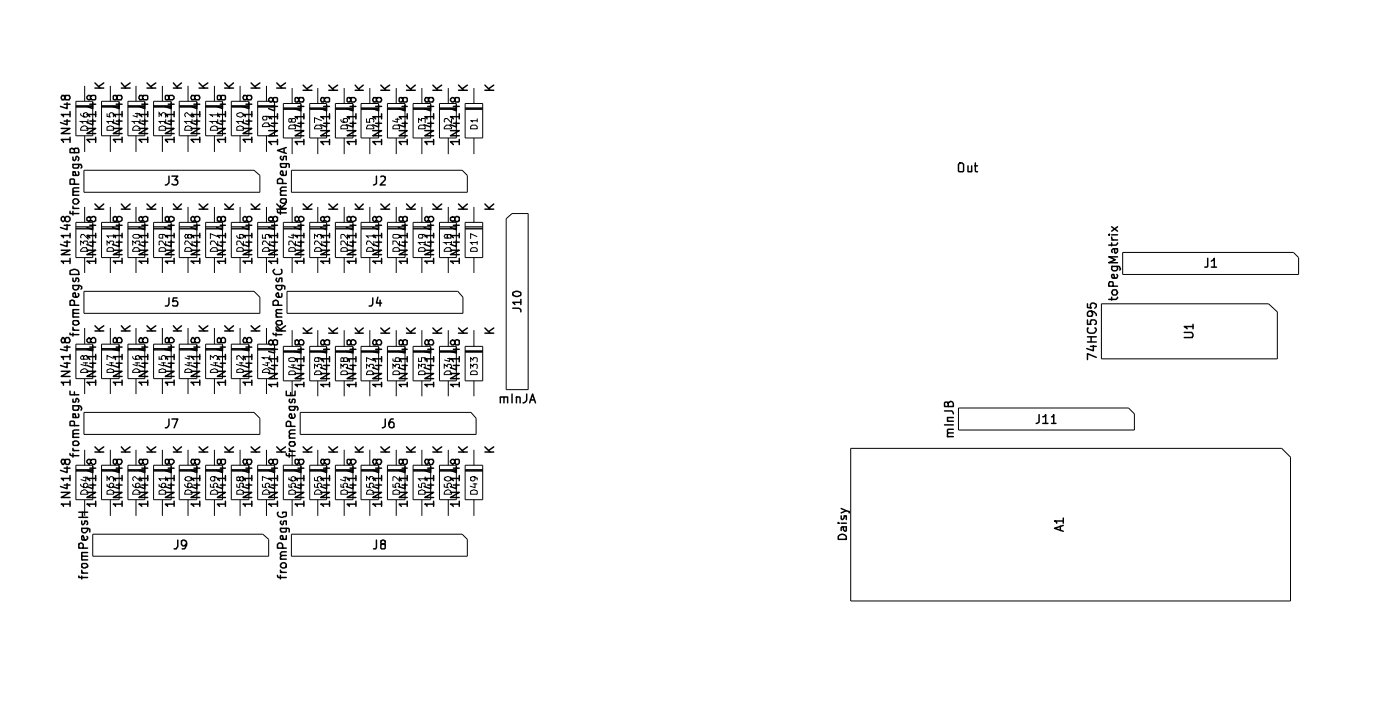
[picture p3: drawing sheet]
<svg xmlns="http://www.w3.org/2000/svg" width="162mm" height="84mm" viewBox="0 0 162 84" stroke-linecap="round" stroke-linejoin="round" font-family="sans-serif">
<g fill="none" stroke="#000" stroke-width=".12">
<path d="M8.8 11.7h1.9v4h-1.9zM8.8 12.2h1.9M8.8 12.4h1.9M8.8 12.3h1.9M9.3 13.1a.44 .44 0 0 0 .4 .4h.3l.2-.2v-.1l-.2-.2-.3 .1v.3l.1 .1M9.4 14.7a.43 .43 0 0 1 .5-.1 .43 .43 0 0 1 .3 .4h-.9zM9.7 19.6h19.6l.7 .6v2h-20.3zM9.8 9.9v1.8M9.8 15.7v1.8M10.2 14h-.9l.3 .3M10.2 13.8v.5M11.7 11.7h2.1v4h-2.1z"/>
<path d="M11.7 12.2h2.1M11.7 12.4h2.1M11.7 12.3h2.1M12.4 14.7l.3-.2 .3 .1 .1 .1v.3h-.7zM12.4 13.1v.3l.3 .1-.1-.3 .2-.2 .3 .1v.3l-.1 .1M12.7 9.9v1.8M12.7 15.7v1.8M13.1 14h-.7l.1 .3M13.1 13.8v.5M14.8 11.7h1.9v4h-1.9zM14.8 12.2h1.9M14.8 12.4h1.9"/>
<path d="M14.8 12.3h1.9M15.4 14.7a.45 .45 0 0 1 .5-.1 .45 .45 0 0 1 .3 .4h-.9zM15.6 13.1h.6M15.7 9.9v1.8M15.7 15.7v1.8M15.8 13v.5l-.5-.2M16.2 14h-.9l.3 .3M16.2 13.8v.5M17.7 11.7h2.1v4h-2.1zM17.7 12.2h2.1M17.7 12.4h2.1M17.7 12.3h2.1"/>
<path d="M18.4 14.7l.3-.2 .4 .1v.1v.3h-.7zM18.4 13.5v-.5l.2 .3v-.1l.2-.2 .3 .1v.4M18.8 9.9v1.8M18.8 15.7v1.8M19.1 14h-.7l.1 .3M19.1 13.8v.5M20.7 11.7h2v4h-2zM20.7 12.2h2M20.7 12.4h2M20.7 12.3h2M21.4 14.6a.51 .51 0 0 1 .8 .4h-.9zM21.7 9.9v1.8"/>
<path d="M21.7 15.7v1.8M22.2 14h-.9l.3 .3M22.2 13v.5l-.6-.5-.3 .2 .1 .3M22.2 13.8v.5M23.8 11.7h1.9v4h-1.9zM23.8 12.2h1.9M23.8 12.4h1.9M23.8 12.3h1.9M24.4 14.7a.43 .43 0 0 1 .5-.1 .43 .43 0 0 1 .2 .4h-.8zM24.8 9.9v1.8M24.8 15.7v1.8M25.1 14h-.8l.3 .3"/>
<path d="M25.1 13.3h-.8l.3 .2M25.1 13v.5M25.1 13.8v.5M26.7 11.7h2v4h-2zM26.7 12.2h2M26.7 12.4h2M26.7 12.3h2M27.3 14.7l.4-.2 .3 .1 .1 .1v.3h-.8zM27.3 13.2l.2-.1a.35 .35 0 0 1 .4-.1 .35 .35 0 0 1 .2 .3 .51 .51 0 0 1-.8 0zM27.7 9.9v1.8M27.7 15.7v1.8M28.1 14h-.8l.3 .3"/>
<path d="M28.1 13.8v.5M29.8 11.7h1.9v4h-1.9zM29.8 12.2h1.9M29.8 12.4h1.9M29.8 12.3h1.9M30.6 14.2h.4l.2 .2v.2h-.9v-.2zM30.7 13.4l.1 .1v.3h-.1h-.3l-.1-.1 .1-.3h.6l.2 .4M30.8 9.9v1.8M30.8 15.7v1.8M32.7 11.9h2.1v4h-2.1zM32.7 12.4h2.1M32.7 12.5h2.1"/>
<path d="M32.7 12.6h2.1M33.4 14.6l.1-.2h.5l.1 .2v.3h-.7zM33.7 19.6h19.7l.6 .6v2h-20.3zM33.7 13.8l.1-.1h.2l.1 .1v.2l-.1 .1h-.2l-.1-.1-.1-.3-.2 .1v.2v.1h.2l.1-.2M33.7 10.2v1.7M33.7 15.9v1.9M35.8 11.9h1.9v4h-1.9zM35.8 12.4h1.9M35.8 12.5h1.9M35.8 12.6h1.9M36.5 14.4h.4l.3 .3v.2h-.9v-.2zM36.7 10.2v1.7"/>
<path d="M36.7 15.9v1.9M37.2 13.9l-.9-.3v.6M38.7 11.9h2.1v4h-2.1zM38.7 12.4h2.1M38.7 12.5h2.1M38.7 12.6h2.1M39.4 14.6l.1-.2h.5l.1 .2v.3h-.7zM39.4 13.8v.1l.1 .2h.5l.1-.1v-.2l-.1-.1h-.3l-.1 .2 .2 .2M39.8 10.2v1.7M39.8 15.9v1.9M41.7 11.9h2v4h-2zM41.7 12.4h2"/>
<path d="M41.7 12.5h2M41.7 12.6h2M42.3 13.7v.4h.5h-.1v-.3l.1-.1h.3l.1 .1-.1 .3M42.4 14.5l.1-.1h.4l.3 .3v.2h-.9zM42.7 10.2v1.7M42.7 15.9v1.9M44.7 11.9h2.1v4h-2.1zM44.7 12.4h2.1M44.7 12.5h2.1M44.7 12.6h2.1M45.4 14.6l.2-.2h.4l.1 .2v.3h-.7zM45.6 13.8h.5"/>
<path d="M45.8 10.2v1.7M45.8 15.9v1.9M45.9 13.6v.5l-.6-.2M47.7 11.9h2v4h-2zM47.7 12.4h2M47.7 12.5h2M47.7 12.6h2M48.3 14.6l.2-.2h.4l.2 .2v.3h-.8zM48.3 14.2v-.5l.4 .2v-.2h.4v.5M48.7 10.2v1.7M48.7 15.9v1.9M50.8 11.9h1.9v4h-1.9z"/>
<path d="M50.8 12.4h1.9M50.8 12.5h1.9M50.8 12.6h1.9M51.3 14.7l.3-.3h.4l.2 .3v.2h-.9zM51.8 10.2v1.7M51.8 15.9v1.9M52.2 13.7v.5l-.6-.5h-.2l-.1 .1 .1 .3M53.7 11.9h2.1v4h-2.1zM53.7 12.4h2.1M53.7 12.5h2.1M53.7 12.6h2.1M54.4 14.6l.1-.2h.5l.1 .2v.3h-.7z"/>
<path d="M54.7 10.2v1.7M54.7 15.9v1.9M55.1 13.9h-.7l.2 .2M55.1 13.7v.4M8.8 26.2h1.9M8.8 26.4h1.9M8.8 26.3h1.9M8.8 25.7h1.9v4h-1.9zM8.8 39.7h1.9v4h-1.9zM9.3 28.8l.3-.2h.4l.2 .2v.2h-.9zM9.3 28.3v-.5l.4 .3v-.3h.4l.1 .2-.1 .3M9.7 33.6h19.6l.7 .7v1.9h-20.3z"/>
<path d="M9.8 23.9v1.8M9.8 29.7v1.8M9.8 37.8v1.9M10.2 27.1v.5l-.5-.5h-.3l-.1 .1 .1 .3M11.7 26.2h2.1M11.7 26.4h2.1M11.7 26.3h2.1M11.7 25.7h2.1v4h-2.1zM11.7 39.7h2.1v4h-2.1zM12.4 28.7l.1-.1h.5l.1 .1v.3h-.7zM12.4 28.3v-.5l.2 .3 .1-.3h.3l.1 .1v.3l-.1 .1M12.7 23.9v1.8"/>
<path d="M12.7 29.7v1.8M12.7 37.8v1.9M13.1 27.2h-.7l.1 .3M13.1 27.1v.4M14.8 26.2h1.9M14.8 26.4h1.9M14.8 26.3h1.9M14.8 25.7h1.9v4h-1.9zM14.8 39.7h1.9v4h-1.9zM15.3 28.3v-.5l.4 .3v-.3h.4l.1 .2-.1 .3M15.3 27.2l.2-.1h.5l.2 .2-.2 .2h-.5zM15.5 28.6h.4l.3 .2v.2h-.9v-.2z"/>
<path d="M15.7 23.9v1.8M15.7 29.7v1.8M15.7 37.8v1.9M17.7 26.2h2.1M17.7 26.4h2.1M17.7 26.3h2.1M17.7 25.7h2.1v4h-2.1zM17.7 39.7h2.1v4h-2.1zM18.4 28.7l.1-.1h.5l.1 .1v.3h-.7zM18.7 27.1h.1v.4h-.3l-.1-.1v-.3h.1h.5l.1 .1v.2M18.8 23.9v1.8M18.8 29.7v1.8"/>
<path d="M18.8 37.8v1.9M19.1 27.8v.5l-.4-.5h-.2l-.1 .1v.3h.1M20.7 26.2h2M20.7 26.4h2M20.7 26.3h2M20.7 25.7h2v4h-2zM20.7 39.7h2v4h-2zM21.4 28.7l.1-.1h.4l.3 .2v.2h-.9zM21.7 27.2l.1-.1h.3l.1 .1-.1 .3h-.3l-.1-.4h-.3l-.1 .1 .1 .3h.2l.1-.2M21.7 23.9v1.8M21.7 29.7v1.8M21.7 37.8v1.9"/>
<path d="M22.2 27.8v.5l-.5-.5h-.3l-.1 .2 .1 .2M23.8 26.2h1.9M23.8 26.4h1.9M23.8 26.3h1.9M23.8 25.7h1.9v4h-1.9zM23.8 39.7h1.9v4h-1.9zM24.3 28.8l.3-.2h.4l.1 .2v.2h-.8zM24.8 23.9v1.8M24.8 29.7v1.8M24.8 37.8v1.9M25.1 27.8v.5l-.4-.5h-.3l-.1 .2 .1 .2M25.1 27.3l-.8-.3v.6"/>
<path d="M26.7 26.2h2M26.7 26.4h2M26.7 26.3h2M26.7 25.7h2v4h-2zM26.7 39.7h2v4h-2zM27.3 28.7l.2-.1h.4l.2 .1v.3h-.8zM27.3 27.1v.2l.2 .2h.5l.1-.1v-.3h-.1h-.3v.4h.1M27.7 23.9v1.8M27.7 29.7v1.8M27.7 37.8v1.9M28.1 27.8v.5l-.4-.5h-.3l-.1 .1v.3h.1M29.8 26.2h1.9"/>
<path d="M29.8 26.4h1.9M29.8 26.3h1.9M29.8 25.7h1.9v4h-1.9zM29.8 39.7h1.9v4h-1.9zM30.3 28.8l.3-.2h.4l.2 .2v.2h-.9zM30.3 27.1v.4h.4v-.4h.4l.1 .1-.1 .3M30.8 23.9v1.8M30.8 29.7v1.8M30.8 37.8v1.9M31.2 27.8v.5l-.5-.5h-.3l-.1 .2 .1 .2M32.7 40h2.1v3.9h-2.1zM32.7 26.2h2.1"/>
<path d="M32.7 26.4h2.1M32.7 26.3h2.1M32.7 25.7h2.1v4h-2.1zM33.1 33.6h19.8l.6 .7v1.9h-20.4zM33.4 28.7l.1-.1h.5l.1 .1v.3h-.7zM33.6 27.1h.5M33.7 23.9v1.8M33.7 29.7v1.8M33.7 38.1v1.9M33.9 27v.5l-.6-.2M34.1 27.8v.5l-.4-.5h-.3v.1v.3M35.8 40h1.9v3.9h-1.9z"/>
<path d="M35.8 26.2h1.9M35.8 26.4h1.9M35.8 26.3h1.9M35.8 25.7h1.9v4h-1.9zM36.3 27.6v-.5l.4 .2v-.2h.4l.1 .1-.1 .4M36.5 28.6h.4l.3 .2v.2h-.9v-.2zM36.7 23.9v1.8M36.7 29.7v1.8M36.7 38.1v1.9M37.2 27.8v.5l-.5-.5h-.3l-.1 .2 .1 .2M38.7 40h2.1v3.9h-2.1zM38.7 26.2h2.1"/>
<path d="M38.7 26.4h2.1M38.7 26.3h2.1M38.7 25.7h2.1v4h-2.1zM39.4 28.7l.1-.1h.5l.1 .1v.3h-.7zM39.8 23.9v1.8M39.8 29.7v1.8M39.8 38.1v1.9M40.1 27.8v.5l-.4-.5h-.2l-.1 .1v.3h.1M40.1 27.1v.5l-.4-.5h-.2h-.1v.4h.1M41.7 40h2v3.9h-2zM41.7 26.2h2M41.7 26.4h2"/>
<path d="M41.7 26.3h2M41.7 25.7h2v4h-2zM42.4 28.7l.1-.1h.4l.3 .2v.2h-.9zM42.7 23.9v1.8M42.7 29.7v1.8M42.7 38.1v1.9M43.2 27.8v.5l-.5-.5h-.3l-.1 .2 .1 .2M43.2 27.2h-.9l.3 .3M43.2 27.1v.4M44.7 40h2.1v3.9h-2.1zM44.7 26.2h2.1M44.7 26.4h2.1"/>
<path d="M44.7 26.3h2.1M44.7 25.7h2.1v4h-2.1zM45.4 28.7l.2-.1h.4l.1 .1v.3h-.7zM45.4 27.1h.1h.5h.1v.3l-.1 .1h-.5l-.1-.1zM45.8 23.9v1.8M45.8 29.7v1.8M45.8 38.1v1.9M46.1 27.8v.5l-.4-.5h-.3v.4M47.7 25.7h2v4h-2zM47.7 40h2v3.9h-2zM47.7 26.2h2M47.7 26.4h2"/>
<path d="M47.7 26.3h2M48.3 28.7l.2-.1h.4l.2 .1v.3h-.8zM48.7 27.1l.2 .1-.1 .3h-.4l-.1-.1v-.3h.1h.5h.2v.3M48.7 23.9v1.8M48.7 29.7v1.8M48.7 38.1v1.9M49.1 28h-.8l.3 .2M49.1 27.8v.4M50.8 40h1.9v3.9h-1.9zM50.8 25.7h1.9v4h-1.9zM50.8 26.2h1.9M50.8 26.4h1.9"/>
<path d="M50.8 26.3h1.9M51.3 28.8l.3-.2h.4l.2 .2v.2h-.9zM51.6 27.2l.1-.1h.4l.1 .1-.1 .3h-.4l-.1-.4h-.2l-.1 .1 .1 .3h.2v-.2M51.8 23.9v1.8M51.8 29.7v1.8M51.8 38.1v1.9M52.2 28h-.9l.3 .2M52.2 27.8v.4M53.7 40h2.1v3.9h-2.1zM53.7 25.7h2.1v4h-2.1zM53.7 26.2h2.1M53.7 26.4h2.1"/>
<path d="M53.7 26.3h2.1M54.4 28.7l.1-.1h.5l.1 .1v.3h-.7zM54.7 23.9v1.8M54.7 29.7v1.8M54.7 38.1v1.9M55.1 28h-.7l.2 .2M55.1 27.3l-.7-.3v.6M55.1 27.8v.4M58.5 25.2l.6-.6h1.9v20.4h-2.5zM127.2 35.1h19.3l1 .9v5.4h-20.3zM129.7 29.1h19.7l.6 .6v2h-20.3zM8.8 53.7h1.9v4h-1.9z"/>
<path d="M8.8 54.2h1.9M8.8 54.4h1.9M8.8 54.3h1.9M8.8 40.2h1.9M8.8 40.4h1.9M8.8 40.3h1.9M9.3 55.8a.44 .44 0 0 0 .4 .5h.3l.2-.2v-.2l-.2-.1h-.3v.4l.1 .1M9.3 42.8l.2-.2a.42 .42 0 0 1 .4 0 .42 .42 0 0 1 .3 .4h-.9zM9.4 56.7a.43 .43 0 0 1 .5-.2 .43 .43 0 0 1 .3 .5h-.9zM9.6 55.1h.6M9.6 41.9h.6M9.7 41.2l.1-.2h.2l.2 .2-.1 .2h-.4l-.1-.4-.3 .2 .1 .2h.3"/>
<path d="M9.7 47.6h19.6l.7 .7v1.8h-20.3zM9.8 43.7v1.8M9.8 51.9v1.8M9.8 57.7v1.8M9.9 55v.5l-.6-.2M9.9 41.8v.4l-.6-.2M11.7 53.7h2.1v4h-2.1zM11.7 54.2h2.1M11.7 54.4h2.1M11.7 54.3h2.1M11.7 40.2h2.1M11.7 40.4h2.1"/>
<path d="M11.7 40.3h2.1M12.4 56.7l.3-.2 .3 .1 .1 .1v.3h-.7zM12.4 55.8v.3l.1 .1a.48 .48 0 0 0 .6 0v-.4h-.3l-.2 .1v.2l.2 .2M12.4 55.5v-.5l.2 .3v-.1l.2-.2 .3 .1v.4h-.1M12.4 42.7l.4-.2 .3 .2v.3h-.7zM12.6 41.9h.5M12.7 43.7v1.8M12.7 51.9v1.8M12.7 57.7v1.8M12.9 41.8v.4l-.6-.2M13.1 41.4l-.7-.4v.5M14.8 53.7h1.9v4h-1.9z"/>
<path d="M14.8 54.2h1.9M14.8 54.4h1.9M14.8 54.3h1.9M14.8 40.2h1.9M14.8 40.4h1.9M14.8 40.3h1.9M15.3 55.8v.2l.2 .2 .5 .1 .2-.2v-.2l-.2-.1h-.3v.4l.1 .1M15.3 42.8l.2-.2a.47 .47 0 0 1 .7 .4h-.9zM15.3 41.1v.2l.2 .1h.6l.1-.2-.2-.2-.3 .1v.3h.1M15.4 56.7a.45 .45 0 0 1 .5-.1 .45 .45 0 0 1 .3 .4h-.9zM15.6 41.9h.6M15.7 43.7v1.8"/>
<path d="M15.7 51.9v1.8M15.7 57.7v1.8M15.8 41.8v.4l-.5-.2M16.2 55v.5l-.6-.5-.3 .2 .1 .3M17.7 53.7h2.1v4h-2.1zM17.7 54.2h2.1M17.7 54.4h2.1M17.7 54.3h2.1M17.7 40.2h2.1M17.7 40.4h2.1M17.7 40.3h2.1M18.4 56.7l.3-.2 .4 .1v.1v.3h-.7z"/>
<path d="M18.4 55.8v.3l.1 .1a.48 .48 0 0 0 .6 0v-.4h-.3l-.2 .1v.2l.2 .2M18.4 42.7l.4-.2 .3 .2v.3h-.7zM18.4 41.1v.3h.3l-.1-.2 .2-.2 .3 .1v.3M18.6 41.9h.5M18.8 43.7v1.8M18.8 51.9v1.8M18.8 57.7v1.8M18.9 41.8v.4l-.6-.2M19.1 55.2h-.7l.1 .3M19.1 55v.5M20.7 53.7h2v4h-2zM20.7 54.2h2"/>
<path d="M20.7 54.4h2M20.7 54.3h2M20.7 40.2h2M20.7 40.4h2M20.7 40.3h2M21.3 55.8v.2l.4 .3h.3l.2-.2v-.2l-.2-.1h-.2h-.1v.4l.1 .1M21.4 56.6a.51 .51 0 0 1 .8 .4h-.9zM21.4 55.1a.48 .48 0 0 1 .8 .2 .6 .6 0 0 1-.9 0zM21.4 42.6l.4-.1a.42 .42 0 0 1 .4 .5h-.9zM21.6 41.9h.6M21.6 41.1h.6M21.7 43.7v1.8"/>
<path d="M21.7 51.9v1.8M21.7 57.7v1.8M21.8 41.8v.4l-.5-.2M21.8 41v.4l-.5-.1M23.8 53.7h1.9v4h-1.9zM23.8 54.2h1.9M23.8 54.4h1.9M23.8 54.3h1.9M23.8 40.2h1.9M23.8 40.4h1.9M23.8 40.3h1.9M24.3 55.8v.4l.4 .1-.1-.4 .2-.1h.2l.1 .1v.4"/>
<path d="M24.3 42.8a.47 .47 0 0 1 .4-.3 .47 .47 0 0 1 .4 .3v.2h-.8zM24.3 41.5v-.5l.3 .3 .2-.3h.2l.1 .2v.2v.1M24.4 56.7a.43 .43 0 0 1 .5-.2 .43 .43 0 0 1 .2 .5h-.8zM24.6 41.9h.5M24.7 55l.1 .1v.3l-.1 .1h-.2l-.2-.2v-.1l.2-.2h.3l.3 .2v.2M24.8 43.7v1.8M24.8 51.9v1.8M24.8 57.7v1.8M24.9 41.8v.4l-.6-.2M26.7 53.7h2v4h-2zM26.7 54.2h2M26.7 54.4h2"/>
<path d="M26.7 54.3h2M26.7 40.2h2M26.7 40.4h2M26.7 40.3h2M27.3 56.7l.4-.2 .3 .1 .1 .1v.3h-.8zM27.3 55.8v.4l.4 .1v-.5h.1h.2h.1v.4l-.1 .1M27.3 42.7l.5-.2 .3 .2v.3h-.8zM27.6 41.9h.5M27.7 55.2l.2-.2 .2 .1v.3l-.1 .1-.3-.1v-.3l-.2-.1-.2 .1v.3l.2 .1 .2-.2M27.7 43.7v1.8M27.7 51.9v1.8M27.7 57.7v1.8"/>
<path d="M27.9 41.8v.4l-.6-.2M28.1 41v.5l-.5-.5-.3 .1v.3h.1M29.8 53.7h1.9v4h-1.9zM29.8 54.2h1.9M29.8 54.4h1.9M29.8 54.3h1.9M29.8 40.2h1.9M29.8 40.4h1.9M29.8 40.3h1.9M30.3 42.8l.2-.2a.42 .42 0 0 1 .4 0 .42 .42 0 0 1 .3 .4h-.9zM30.3 55.8v.4l.4 .1v-.1v-.4h.3l.2 .1-.1 .4M30.4 56.7a.43 .43 0 0 1 .5-.2 .43 .43 0 0 1 .3 .5h-.9z"/>
<path d="M30.7 41.9h.5M30.8 43.7v1.8M30.8 51.9v1.8M30.8 57.7v1.8M30.9 41.8v.4l-.6-.2M31.2 41.3h-.9l.3 .1M31.2 55.3l-.9-.3v.5M31.2 41v.4M32.7 40.6h2.1M32.7 40.5h2.1M32.7 53.7h2.1v4h-2.1zM32.7 54.2h2.1"/>
<path d="M32.7 54.4h2.1M32.7 54.3h2.1M33.4 56.7l.3-.2 .3 .1 .1 .1v.3h-.7zM33.4 55.8v.4l.3 .1-.1-.4 .2-.1h.3v.4l-.1 .1M33.4 55.1v.2l.1 .1a.48 .48 0 0 0 .6 0v-.3l-.3-.1-.2 .2v.1l.2 .2M33.4 43l.1-.2h.5l.1 .2v.2h-.7zM33.4 41.4l.6-.1 .1 .1v.2l-.1 .1h-.6v-.1zM33.6 42.1h.5M33.7 43.9v1.8M33.7 51.9v1.8M33.7 57.7v1.8M33.9 42v.5l-.6-.2"/>
<path d="M34.7 47.6h19.7l.6 .7v1.8h-20.3zM35.8 40.6h1.9M35.8 40.5h1.9M35.8 53.7h1.9v4h-1.9zM35.8 54.2h1.9M35.8 54.4h1.9M35.8 54.3h1.9M36.3 55.8v.4l.4 .1v-.1v-.4h.3l.2 .1-.1 .4M36.3 55.1v.3l.4 .1v-.1v-.3l.3-.1 .2 .2-.1 .3M36.3 42.5v-.5l.4 .3v-.3h.4l.1 .2v.3h-.1M36.4 56.7a.45 .45 0 0 1 .5-.1 .45 .45 0 0 1 .3 .4h-.9zM36.5 42.8h.4l.3 .3v.1h-.9v-.1z"/>
<path d="M36.7 41.3l.1 .1v.3h-.4l-.1-.1 .1-.3h.5l.2 .1 .1 .3M36.7 43.9v1.8M36.7 51.9v1.8M36.7 57.7v1.8M38.7 40.6h2.1M38.7 40.5h2.1M38.7 53.7h2.1v4h-2.1zM38.7 54.2h2.1M38.7 54.4h2.1M38.7 54.3h2.1M39.4 56.7l.3-.2 .3 .1 .1 .1v.3h-.7zM39.4 55.8v.4l.3 .1-.1-.4 .2-.1h.3v.4l-.1 .1"/>
<path d="M39.4 43l.1-.2h.5l.1 .2v.2h-.7zM39.4 42.5v-.5l.2 .3 .1-.3h.3l.1 .1v.4h-.1M39.6 55.1h.5M39.7 41.4l.1-.1h.2l.1 .1v.3h-.4l-.1-.4h-.1l-.1 .1v.3h.2l.1-.1M39.8 43.9v1.8M39.8 51.9v1.8M39.8 57.7v1.8M39.9 55v.5l-.6-.2M41.7 40.6h2M41.7 40.5h2M41.7 53.7h2v4h-2zM41.7 54.2h2"/>
<path d="M41.7 54.4h2M41.7 54.3h2M42.3 55.8v.4l.5 .1-.1-.1v-.4h.1h.2l.2 .1-.1 .4M42.3 55.5v-.5l.4 .3v-.2l.1-.1h.2l.2 .2v.2l-.1 .1M42.3 42.5v-.5l.4 .3 .1-.3h.3l.1 .2v.3h-.1M42.4 56.6a.51 .51 0 0 1 .8 .4h-.9zM42.4 42.9l.1-.1h.4l.3 .3v.1h-.9zM42.7 43.9v1.8M42.7 51.9v1.8M42.7 57.7v1.8M43.2 41.6l-.9-.3v.5M44.7 40.6h2.1"/>
<path d="M44.7 40.5h2.1M44.7 53.7h2.1v4h-2.1zM44.7 54.2h2.1M44.7 54.4h2.1M44.7 54.3h2.1M45.4 56.7l.3-.2 .4 .1v.1v.3h-.7zM45.4 55.8v.4l.3 .1-.1-.4 .2-.1h.3v.4v.1M45.4 43l.2-.2h.4l.1 .2v.2h-.7zM45.4 42.5v-.5l.2 .3 .1-.3h.4v.1v.4M45.4 41.4v.2l.2 .1h.5v-.3v-.1h-.4l-.1 .3 .2 .1M45.8 43.9v1.8M45.8 51.9v1.8"/>
<path d="M45.8 57.7v1.8M46.1 55v.5l-.5-.5-.2 .1v.4M47.7 53.7h2v4h-2zM47.7 40.6h2M47.7 40.5h2M47.7 54.2h2M47.7 54.4h2M47.7 54.3h2M48.3 43l.2-.2h.4l.2 .2v.2h-.8zM48.3 42.5v-.5l.4 .3v-.3h.4v.5M48.3 41.3v.4h.4v-.4h.4v.4M48.3 56.7l.4-.2 .3 .1 .1 .1v.3h-.8z"/>
<path d="M48.3 55.8v.4l.4 .1v-.5h.1h.2h.1v.5M48.7 43.9v1.8M48.7 51.9v1.8M48.7 57.7v1.8M49.1 55.2h-.8l.3 .3M49.1 55v.5M50.8 40.6h1.9M50.8 53.7h1.9v4h-1.9zM50.8 40.5h1.9M50.8 54.2h1.9M50.8 54.4h1.9M50.8 54.3h1.9"/>
<path d="M51.3 43.1l.3-.3h.4l.2 .3v.1h-.9zM51.3 42.5v-.5l.3 .3 .1-.3h.4l.1 .2v.3h-.1M51.3 55.8v.4l.4 .1-.1-.1v-.4h.4l.2 .1-.1 .4M51.4 56.7a.43 .43 0 0 1 .5-.2 .43 .43 0 0 1 .3 .5h-.9zM51.4 55.1a.48 .48 0 0 1 .8 .2 .6 .6 0 0 1-.9 0zM51.6 41.4h.6M51.8 43.9v1.8M51.8 51.9v1.8M51.8 57.7v1.8M51.9 41.3v.4l-.6-.2M53.7 40.6h2.1M53.7 40.5h2.1"/>
<path d="M53.7 53.7h2.1v4h-2.1zM53.7 54.2h2.1M53.7 54.4h2.1M53.7 54.3h2.1M54.4 43l.1-.2h.5l.1 .2v.2h-.7zM54.4 42.5v-.5l.2 .3 .1-.3h.3l.1 .1v.4h-.1M54.4 41.8v-.5l.2 .2 .1-.2h.3l.1 .1v.3l-.1 .1M54.4 56.7l.3-.2 .3 .1 .1 .1v.3h-.7zM54.6 55.8h.5M54.7 55l.2 .2v.1l-.2 .2-.3-.1v-.3a.62 .62 0 0 1 .7 .1v.2M54.7 43.9v1.8M54.7 51.9v1.8"/>
<path d="M54.7 57.7v1.8M54.9 55.8v.5l-.6-.2M98.3 51.7h49.7l1.1 1.1v16.5h-50.8zM110.7 47.1h19.6l.7 .7v1.8h-20.3zM10.7 61.6h19.7l.6 .6v2h-20.3zM33.7 61.6h19.7l.6 .6v2h-20.3z"/>
</g>
<g fill="none" stroke="#000" stroke-width=".17">
<path d="M7.1 14.8h1l-1 .6h1M7.4 14h.7M7.4 12h.7M7.5 11.2l.1-.2h.4l.1 .2-.1 .3h-.4l-.2-.5h-.2l-.1 .2 .1 .3h.2l.1-.2M7.7 13.8v.6l-.7-.3M7.7 11.9v.6l-.7-.2M8.1 16.1h-1l.2 .3M8.1 13.2h-1l.2 .3M8.1 12.9v.6M8.1 15.8v.6M8.4 18.1v.4h.2l.2-.1v-.3l.1-.1 .2 .2-.1 .3M8.6 17.3l.1-.2h.3l.1 .5h-1v-.4l.2-.1 .2 .1 .1 .1v.3"/>
<path d="M9 19.8l.1 .1v.3h-.1h-.6v-.4h.3l.1 .4M9 19l.1 .1-.1 .3h-.5l-.1-.1v-.3h1v.1v.3M10 14.8h1.1l-1.1 .6h1.1M10.4 14h.7M10.4 12h.7M10.5 11.2l.1-.2h.4l.1 .1v.3l-.1 .1h-.4l-.1-.2v-.2l-.1-.1h-.2l-.2 .2v.1l.2 .2h.2l.1-.2M10.7 13.8v.6l-.7-.3M10.7 11.9v.6l-.7-.2M11 10.2h1M11 9.6l.6 .6M11.1 16.1h-1.1l.4 .3M11.1 13.2h-1.1l.4 .3"/>
<path d="M11.1 12.9v.6M11.1 15.8v.6M12 9.6l-.6 .4M13.1 14.8h1l-1 .6h1M13.4 14h.7M13.4 12h.7M13.5 11.2l.1-.2h.4l.1 .2-.1 .3h-.4l-.2-.5h-.2l-.1 .1v.3l.1 .1h.2l.1-.2M13.8 13.8v.6l-.8-.3M13.8 11.9v.6l-.8-.2M14 10.2h1M14 9.6l.5 .6M14.1 16.1h-1l.2 .3"/>
<path d="M14.1 13.2h-1l.2 .3M14.1 12.9v.6M14.1 15.8v.6M15 9.6l-.6 .4M16 14.8h1.1l-1.1 .6h1.1M16.4 14h.7M16.4 12h.7M16.5 11.2l.1-.2h.4l.1 .1v.3l-.1 .1h-.4l-.1-.4-.1-.1h-.3l-.1 .2 .1 .3h.3l.1-.2M16.7 13.8v.6l-.7-.3M16.7 11.9v.6l-.7-.2M17 10.2h1M17 9.6l.6 .6"/>
<path d="M17.1 16.1h-1.1l.4 .3M17.1 13.2h-1.1l.4 .3M17.1 12.9v.6M17.1 15.8v.6M18 9.6l-.6 .4M19.1 14.8h1l-1 .6h1M19.4 14h.7M19.4 12h.7M19.5 11.2l.1-.2h.3l.2 .2v.1l-.2 .2h-.3l-.2-.5h-.2l-.1 .1v.3l.1 .1h.2l.1-.2M19.8 13.8v.6l-.8-.3M19.8 11.9v.6l-.8-.2M20 10.2h1"/>
<path d="M20 9.6l.5 .6M20.1 16.1h-1l.2 .3M20.1 13.2h-1l.2 .3M20.1 12.9v.6M20.1 15.8v.6M21 9.6l-.6 .4M22.1 14.8h1l-1 .6h1M22.4 14h.7M22.4 12h.7M22.5 11.2l.1-.2h.4l.1 .2-.1 .3h-.4l-.1-.4-.1-.1h-.3v.2v.3h.3l.1-.2M22.7 13.8v.6l-.6-.3M22.7 11.9v.6l-.6-.2"/>
<path d="M23 10.2h1M23 9.6l.6 .6M23.1 16.1h-1l.3 .3M23.1 13.2h-1l.3 .3M23.1 12.9v.6M23.1 15.8v.6M24 9.6l-.6 .4M25.1 14.8h.9l-.9 .6h.9M25.4 14h.6M25.4 12h.6M25.5 11.2l.1-.2h.4v.1v.3v.1h-.4l-.2-.5h-.2l-.1 .1v.3l.1 .1h.2l.1-.2M25.7 13.8v.6l-.7-.3"/>
<path d="M25.7 11.9v.6l-.7-.2M26 10.2h1M26 9.6l.5 .6M26 16.1h-.9l.3 .3M26 13.2h-.9l.3 .3M26 12.9v.6M26 15.8v.6M27 9.6l-.5 .4M28.1 14.8h1l-1 .6h1M28.4 14h.7M28.4 12h.7M28.5 11.2l.1-.2h.4l.1 .2-.1 .3h-.4l-.1-.4-.1-.1h-.2l-.1 .2 .1 .3h.2l.1-.2"/>
<path d="M28.7 13.8v.6l-.7-.3M28.7 11.9v.6l-.7-.2M29 10.2h1M29 9.6l.6 .6M29.1 16.1h-1l.2 .3M29.1 13.2h-1l.2 .3M29.1 12.9v.6M29.1 15.8v.6M30 9.6l-.6 .4M31 15.1h1l-1 .6h1M31.4 14.2h.6M31.4 12.3h.6"/>
<path d="M31.5 11.4l.1-.1h.4v.4v.1h-.4l-.1-.1v-.3l-.1-.1h-.2l-.2 .1v.2l.2 .2h.2l.1-.2M31.7 14.1v.6l-.7-.3M31.7 12.1v.7l-.7-.3M32 10.2h1M32 9.6l.6 .6M32 16.3h-1l.4 .4M32 13.5h-1l.4 .2M32 13.1v.6M32 16.1v.6M32.4 18.9h.9l.1 .1v.3M32.5 18.9l-.1 .1 .1 .3h.5l.1-.1v-.3M32.5 18l-.1 .3 .2 .2 .1-.1v-.3l.1-.1h.3v.5"/>
<path d="M32.8 17.2v.4M33 9.6l-.6 .4M33.1 19.7v.5h-.1h-.4l-.2-.1 .1-.4h.1l.1 .5M33.1 17l-1.1 .4 1.1 .3M34.1 15.1h1l-1 .6h1M34.4 14.2h.7M34.4 12.3h.7M34.5 11.4l.1-.1h.4l.1 .1-.1 .4h-.4l-.2-.5h-.2h-.1v.4l.1 .1h.2l.1-.2M34.8 14.1v.6l-.8-.3M34.8 12.1v.7l-.8-.3M35 10.4h1M35 9.8l.6 .6"/>
<path d="M35.1 16.3h-1l.2 .4M35.1 13.5h-1l.2 .2M35.1 13.1v.6M35.1 16.1v.6M36 9.8l-.6 .4M37 15.1h1.1l-1.1 .6h1.1M37.4 14.2h.7M37.4 12.3h.7M37.5 11.4l.1-.1h.4h.1v.4l-.1 .1h-.4l-.1-.2v-.3h-.1h-.3l-.1 .1 .1 .4h.3l.1-.2M37.7 14.1v.6l-.7-.3M37.7 12.1v.7l-.7-.3M38 10.4h1"/>
<path d="M38 9.8l.6 .6M38.1 16.3h-1.1l.4 .4M38.1 13.5h-1.1l.4 .2M38.1 13.1v.6M38.1 16.1v.6M39 9.8l-.6 .4M40.1 15.1h1l-1 .6h1M40.4 14.2h.7M40.4 12.3h.7M40.5 11.4l.1-.1h.3l.2 .1v.2l-.2 .2h-.3l-.2-.5h-.2h-.1v.4l.1 .1h.2l.1-.2M40.8 14.1v.6l-.8-.3M40.8 12.1v.7l-.8-.3"/>
<path d="M41 10.4h1M41 9.8l.5 .6M41.1 16.3h-1l.2 .4M41.1 13.5h-1l.2 .2M41.1 13.1v.6M41.1 16.1v.6M42 9.8l-.6 .4M43.1 15.1h1l-1 .6h1M43.4 14.2h.7M43.4 12.3h.7M43.5 11.4l.1-.1h.4l.1 .1-.1 .4h-.4l-.1-.5h-.1h-.3v.1v.4h.3l.1-.2M43.7 14.1v.6l-.6-.3"/>
<path d="M43.7 12.1v.7l-.6-.3M44 10.4h1M44 9.8l.6 .6M44.1 16.3h-1l.3 .4M44.1 13.5h-1l.3 .2M44.1 13.1v.6M44.1 16.1v.6M45 9.8l-.6 .4M46.1 15.1h.9l-.9 .6h.9M46.4 14.2h.6M46.4 12.3h.6M46.5 11.4l.1-.1h.3h.1v.4l-.1 .1h-.3l-.2-.5h-.2h-.1v.4l.1 .1h.2l.1-.2"/>
<path d="M46.8 14.1v.6l-.8-.3M46.8 12.1v.7l-.8-.3M46.9 10.4h1.1M46.9 9.8l.6 .6M47 16.3h-.9l.3 .4M47 13.5h-.9l.3 .2M47 13.1v.6M47 16.1v.6M48 9.8l-.5 .4M49.1 15.1h1l-1 .6h1M49.4 14.2h.7M49.4 12.3h.7"/>
<path d="M49.5 11.4l.1-.1h.4l.1 .1-.1 .4h-.4l-.1-.5h-.1h-.2l-.1 .1 .1 .4h.2l.1-.2M49.7 14.1v.6l-.7-.3M49.7 12.1v.7l-.7-.3M50 10.4h1M50 9.8l.6 .6M50.1 16.3h-1l.2 .4M50.1 13.5h-1l.2 .2M50.1 13.1v.6M50.1 16.1v.6M51 9.8l-.6 .4M52 15.1h1l-1 .6h1M52.4 14.2h.6"/>
<path d="M52.4 12.3h.6M52.5 11.4l.1-.1h.4v.4v.1h-.4l-.1-.1v-.3l-.1-.1h-.2l-.2 .1v.2l.2 .2h.2l.1-.2M52.7 14.1v.6l-.7-.3M52.7 12.1v.7l-.7-.3M53 10.4h1M53 9.8l.6 .6M53 16.3h-1l.4 .4M53 13.5h-1l.4 .2M53 13.1v.6M53 16.1v.6M54 9.8l-.6 .4M56 10.4h1"/>
<path d="M56 9.8l.6 .6M57 9.8l-.6 .4M110.9 18.8h.2l.2 .2v.7l-.1 .1h-.4l-.1-.1v-.7zM111.8 19.1v.7h.3l.1-.1M112.2 19.1v.7M112.6 19.1h.3M112.7 18.8v.9l.2 .1M7.1 28.9h1l-1 .5h1M7.4 27.9h.7M7.4 26h.7M7.5 39.2l.2-.3h.2l.2 .3-.1 .3h-.4l-.2-.5-.2-.1-.1 .3 .1 .3h.2l.1-.1M7.5 25.1l.2-.1h.2l.2 .1v.3l-.2 .2h-.2l-.2-.2v-.3l-.2-.1-.2 .1v.3l.1 .2 .3-.2"/>
<path d="M7.7 39.9v.6l-.7-.2M7.7 27.8v.7l-.7-.3M7.7 25.9v.6l-.7-.3M8.1 38.4v.2h1M8.1 31.2h.2a.55 .55 0 0 1 .5 0 .55 .55 0 0 1 .3 .5h-1zM8.1 30.1h-1l.2 .3M8.1 27.2h-1l.2 .2M8.1 24.4v.2h1M8.1 26.9v.5M8.1 29.8v.6M8.4 37.8v.2l.2 .1M8.4 37.1l.1-.1h.5l.1 .2-.1 .2a.48 .48 0 0 1-.6 0z"/>
<path d="M8.4 32.1v.3l.2 .1 .2-.2v-.2h.2l.1 .2-.1 .2M8.4 23.8v.2h.2M8.4 24.4v.4M8.4 38.4v.4M8.4 38.1h.7M8.4 36.6h.7M8.4 24h.7M8.4 22.5h.7M8.6 35.2v-.5l-.2-.1-.3 .1v.5h1M8.6 22.9l.4 .1 .1 .2-.1 .3h-.4l-.2-.1v-.3zM8.6 21.3v-.6h-.1h-.3h-.1v.6h1M9 33.9l.1 .2-.2 .2-.5-.1v-.3l.3-.1 .1 .5"/>
<path d="M9 32.9l.1 .1-.1 .4h-.4l-.2-.1v-.4h.8l.2 .2v.3M9.1 36.2h-.7v.3l.1 .1M9.1 35.7h-.7v.4l.2 .1M9.1 22.1h-.5l-.2 .1v.3h.1M9.1 21.7h-.5l-.2 .1v.3h.2M10 28.9h1.1l-1.1 .5h1.1M10.4 27.9h.7M10.4 26h.7M10.5 39.2l.2-.3h.2l.2 .2v.4h-.1h-.4l-.1-.1v-.3l-.2-.2-.3 .3v.2l.2 .1h.2l.1-.1M10.5 25.1l.2-.1 .4 .1v.4l-.2 .1-.4-.1v-.1v-.3l-.2-.1-.3 .1v.3l.1 .1 .2 .1 .2-.2M10.7 39.9v.6l-.7-.2M10.7 27.8v.7l-.7-.3"/>
<path d="M10.7 25.9v.6l-.7-.3M11 24.1h1M11 38.2h1M11 37.6l.6 .6M11 23.5l.6 .6M11.1 30.1h-1.1l.4 .3M11.1 27.2h-1.1l.4 .2M11.1 26.9v.5M11.1 29.8v.6M12 37.6l-.6 .4M12 23.5l-.6 .5M13.1 28.9h1l-1 .5h1"/>
<path d="M13.4 27.9h.7M13.4 26h.7M13.5 39.2l.2-.3a.38 .38 0 0 1 .3 .2 .38 .38 0 0 1 0 .4h-.4l-.2-.5-.1-.1-.2 .2v.4h.1h.2l.1-.1M13.5 25.1a.4 .4 0 0 1 .6 0v.3a.4 .4 0 0 1-.6 .1v-.4l-.2-.1-.2 .1v.4l.2 .1 .2-.2M13.8 39.9v.6l-.8-.2M13.8 27.8v.7l-.8-.3M13.8 25.9v.6l-.8-.3M14 24.1h1M14 38.2h1M14 37.6l.5 .6M14 23.5l.5 .6M14.1 30.1h-1l.2 .3"/>
<path d="M14.1 27.2h-1l.2 .2M14.1 26.9v.5M14.1 29.8v.6M15 37.6l-.6 .4M15 23.5l-.6 .5M16 28.9h1.1l-1.1 .5h1.1M16.4 27.9h.7M16.4 26h.7M16.5 39.2a.33 .33 0 0 1 .4-.3l.2 .2v.4h-.1h-.4l-.1-.4-.2-.2-.2 .1-.1 .2 .1 .3h.3l.1-.1M16.5 25.1a.4 .4 0 0 1 .6 0v.4a.4 .4 0 0 1-.6-.1v-.3l-.2-.1-.3 .1v.3l.1 .1 .2 .1 .2-.2M16.7 39.9v.6l-.7-.2M16.7 27.8v.7l-.7-.3"/>
<path d="M16.7 25.9v.6l-.7-.3M17 24.1h1M17 38.2h1M17 37.6l.6 .6M17 23.5l.6 .6M17.1 30.1h-1.1l.4 .3M17.1 27.2h-1.1l.4 .2M17.1 26.9v.5M17.1 29.8v.6M18 37.6l-.6 .4M18 23.5l-.6 .5M19.1 28.9h1l-1 .5h1"/>
<path d="M19.4 27.9h.7M19.4 26h.7M19.5 39.2l.2-.3h.2l.2 .3v.2l-.2 .1h-.3l-.2-.5-.1-.1-.2 .2v.4h.1h.2l.1-.1M19.5 34.4v.7l-.2 .2h-.2M19.5 20.3v.8l-.2 .2h-.2M19.5 25.1l.2-.1h.2l.2 .1v.3l-.1 .1-.3 .1-.2-.1v-.4l-.2-.1-.2 .1v.4l.2 .1 .2-.2M19.8 39.9v.6l-.8-.2M19.8 27.8v.7l-.8-.3M19.8 25.9v.6l-.8-.3M19.9 20.3h.6l-.3 .4h.2l.1 .5-.1 .1h-.5M20 24.1h1M20 38.2h1"/>
<path d="M20 37.6l.5 .6M20 23.5l.5 .6M20.1 30.1h-1l.2 .3M20.1 27.2h-1l.2 .2M20.1 26.9v.5M20.1 29.8v.6M20.4 34.4h-.4l-.1 .4 .5-.1 .1 .2-.1 .4h-.4l-.1-.1M21 37.6l-.6 .4M21 23.5l-.6 .5M22.1 28.9h1l-1 .5h1M22.4 27.9h.7M22.4 26h.7"/>
<path d="M22.5 39.2l.1-.3h.3l.2 .3-.1 .3h-.4l-.1-.4-.3-.2-.1 .3v.3h.3l.1-.1M22.5 25.1l.1-.1h.3l.2 .1v.3l-.2 .2h-.3l-.1-.2v-.3l-.3-.1-.1 .1v.3l.1 .2 .3-.1v-.1M22.7 39.9v.6l-.6-.2M22.7 27.8v.7l-.6-.3M22.7 25.9v.6l-.6-.3M23 24.1h1M23 38.2h1M23 37.6l.6 .6M23 23.5l.6 .6M23.1 30.1h-1l.3 .3M23.1 27.2h-1l.3 .2M23.1 26.9v.5"/>
<path d="M23.1 29.8v.6M24 37.6l-.6 .4M24 23.5l-.6 .5M25.1 28.9h.9l-.9 .5h.9M25.4 27.9h.6M25.4 26h.6M25.5 39.2l.2-.3h.2l.1 .2v.4h-.4l-.2-.5-.1-.1-.2 .2v.4h.1h.2l.1-.1M25.5 25.1l.2-.1 .3 .1v.4l-.3 .1-.2-.1v-.4h-.1l-.1-.1-.2 .1v.4l.2 .1 .2-.2M25.7 39.9v.6l-.7-.2M25.7 27.8v.7l-.7-.3M25.7 25.9v.6l-.7-.3M26 24.1h1"/>
<path d="M26 38.2h1M26 37.6l.5 .6M26 23.5l.5 .6M26 30.1h-.9l.3 .3M26 27.2h-.9l.3 .2M26 26.9v.5M26 29.8v.6M27 37.6l-.5 .4M27 23.5l-.5 .5M28.1 28.9h1l-1 .5h1M28.4 27.9h.7M28.4 26h.7"/>
<path d="M28.5 39.2l.2-.3h.2l.2 .3-.1 .3h-.4l-.1-.4-.3-.2-.1 .3 .1 .3h.2l.1-.1M28.5 25.1l.2-.1h.2l.2 .1v.3l-.2 .2h-.2l-.2-.2v-.3l-.3-.1-.1 .1v.3l.1 .2 .3-.1v-.1M28.7 39.9v.6l-.7-.2M28.7 27.8v.7l-.7-.3M28.7 25.9v.6l-.7-.3M29 24.1h1M29 38.2h1M29 37.6l.6 .6M29 23.5l.6 .6M29.1 30.1h-1l.2 .3M29.1 27.2h-1l.2 .2M29.1 26.9v.5"/>
<path d="M29.1 29.8v.6M30 37.6l-.6 .4M30 23.5l-.6 .5M31 28.9h1l-1 .5h1M31.4 27.9h.6M31.4 26h.6M31.5 39.5v-.2l.2-.1 .3 .1v.4v.1h-.4l-.1-.5-.2-.1a.33 .33 0 0 0-.3 .4l.2 .2h.2l.1-.2M31.5 25.1l.2-.1 .3 .1v.4l-.1 .1-.4-.1v-.4l-.2-.1-.3 .1v.3l.3 .2 .2-.2M31.5 38.4l.1 .2h1M31.7 27.8v.7l-.7-.3M31.7 25.9v.6l-.7-.3M31.7 31.1l-.2 .2 .3 .4h.5l.2-.1 .1-.1v-.3l-.1-.1"/>
<path d="M31.9 37.8l.1 .2 .1 .1M31.9 37.2l.1-.2h.5l.1 .1v.3l-.5 .1-.2-.2zM31.9 32.9h.8l.2 .1v.4M31.9 38.1h.7M31.9 36.6h.7M31.9 38.4v.4M32 32.9l-.1 .3 .2 .2h.3l.2-.1v-.4M32 32.1l-.1 .2 .1 .2 .2-.1 .1-.3h.3v.4M32 24.1h1M32 38.2h1M32 37.6l.6 .6M32 23.5l.6 .6"/>
<path d="M32 24.3l.1 .3h1M32 30.1h-1l.4 .3M32 27.2h-1l.4 .2M32 26.9v.5M32 29.8v.6M32.1 35.2v-.4l-.1-.1-.2-.1-.3 .2v.4h1.1M32.4 23.7l.1 .3h.1M32.4 24.3v.4M32.4 22.5h.7M32.5 22.9h.5l.1 .1v.4a.48 .48 0 0 1-.7-.1zM32.6 36.2h-.6l-.1 .2 .1 .2M32.6 35.7h-.6l-.1 .3 .1 .2"/>
<path d="M32.6 33.9v.3l-.1 .1h-.5l-.1-.2v-.1l.2-.2 .1 .5M32.6 21.2v-.5l-.3-.1-.3 .1v.5h1.1M33 37.6l-.6 .4M33 23.5l-.6 .5h.7M33.1 22h-.5l-.2 .2 .1 .3M33.1 21.6h-.5l-.2 .2v.1l.2 .1M34.1 28.9h1l-1 .5h1M34.4 27.9h.7M34.4 26h.7M34.5 39.5l.2-.3a.36 .36 0 0 1 .4 .2 .36 .36 0 0 1-.1 .4h-.4l-.1-.2a.33 .33 0 0 0-.3-.4l-.1 .1v.4l.1 .1h.2l.1-.2M34.5 25.1l.2-.1h.1l.3 .1v.3l-.1 .1-.3 .1-.2-.2v-.3l-.2-.1-.2 .1v.4l.2 .1 .2-.2M34.8 27.8v.7l-.8-.3"/>
<path d="M34.8 25.9v.6l-.8-.3M35 38.4h1M35 24.1h1M35 37.8l.6 .6M35 23.5l.6 .6M35.1 30.1h-1l.2 .3M35.1 27.2h-1l.2 .2M35.1 26.9v.5M35.1 29.8v.6M36 37.8l-.6 .5M36 23.5l-.6 .5M37 28.9h1.1l-1.1 .5h1.1"/>
<path d="M37.4 27.9h.7M37.4 26h.7M37.5 39.5l.1-.2 .3-.1 .2 .1v.4l-.1 .1h-.4l-.1-.2v-.3l-.2-.1-.2 .1a.39 .39 0 0 0 0 .5h.3l.1-.2M37.5 25.1l.2-.1 .4 .1v.4l-.2 .1-.3-.1-.1-.1v-.3l-.2-.1-.3 .1v.3l.1 .1 .2 .1 .2-.2M37.7 27.8v.7l-.7-.3M37.7 25.9v.6l-.7-.3M38 38.4h1M38 24.1h1M38 37.8l.6 .6M38 23.5l.6 .6M38.1 30.1h-1.1l.4 .3M38.1 27.2h-1.1l.4 .2"/>
<path d="M38.1 26.9v.5M38.1 29.8v.6M39 37.8l-.6 .5M39 23.5l-.6 .5M40.1 28.9h1l-1 .5h1M40.4 27.9h.7M40.4 26h.7M40.5 25.1l.2-.1h.2l.2 .1v.3l-.1 .1-.3 .1-.2-.1v-.4l-.2-.1-.2 .1v.4l.2 .1 .2-.2M40.5 39.5v-.2l.4-.1a.33 .33 0 0 1 .2 .4l-.2 .2h-.3l-.2-.5-.1-.1-.2 .1v.4l.1 .1h.2l.1-.2M40.8 27.8v.7l-.8-.3M40.8 25.9v.6l-.8-.3M41 38.4h1"/>
<path d="M41 24.1h1M41 23.5l.5 .6M41 37.8l.5 .6M41.1 30.1h-1l.2 .3M41.1 27.2h-1l.2 .2M41.1 26.9v.5M41.1 29.8v.6M42 23.5l-.6 .5M42 37.8l-.6 .5M43.1 34.4v.7l-.2 .2h-.3M43.1 28.9h1l-1 .5h1M43.4 27.9h.7"/>
<path d="M43.4 26h.7M43.5 39.5l.1-.2 .3-.1a.4 .4 0 0 1 .1 .6h-.4l-.1-.5-.2-.1a.36 .36 0 0 0-.2 .6h.3l.1-.2M43.5 20.3v.9l-.4 .1M43.5 25.1l.2-.1h.2l.2 .1v.3l-.2 .2h-.2l-.2-.2v-.3l-.3-.1-.1 .1v.3l.1 .2 .3-.1v-.1M43.6 34.3l-.1 .7h.6M43.7 27.8v.7l-.6-.3M43.7 25.9v.6l-.6-.3M43.9 34.6v.7M44 20.4l.1-.1 .4 .1v.3l-.6 .6h.6M44 38.4h1M44 24.1h1M44 23.5l.6 .6"/>
<path d="M44 37.8l.6 .6M44.1 30.1h-1l.3 .3M44.1 27.2h-1l.3 .2M44.1 26.9v.5M44.1 29.8v.6M45 23.5l-.6 .5M45 37.8l-.6 .5M46.1 28.9h.9l-.9 .5h.9M46.4 27.9h.6M46.4 26h.6M46.5 25.1l.2-.1 .3 .1v.4l-.3 .1-.2-.1v-.4h-.1l-.1-.1-.2 .1v.4l.2 .1 .2-.2M46.5 39.5v-.2l.2-.1 .3 .1v.4l-.1 .1h-.3l-.2-.5-.1-.1-.2 .1v.4l.1 .1h.2l.1-.2"/>
<path d="M46.8 27.8v.7l-.8-.3M46.8 25.9v.6l-.8-.3M46.9 38.4h1.1M46.9 24.1h1.1M46.9 23.5l.6 .6M46.9 37.8l.6 .6M47 30.1h-.9l.3 .3M47 27.2h-.9l.3 .2M47 26.9v.5M47 29.8v.6M48 23.5l-.5 .5M48 37.8l-.5 .5"/>
<path d="M49.1 28.9h1l-1 .5h1M49.4 27.9h.7M49.4 26h.7M49.5 39.5l.2-.3h.2a.4 .4 0 0 1 .1 .6h-.4l-.1-.5-.2-.1a.36 .36 0 0 0-.1 .6h.2l.1-.2M49.5 25.1l.2-.1h.2l.2 .1v.3l-.2 .2h-.2l-.2-.2v-.3l-.3-.1-.1 .1v.3l.1 .2 .3-.1v-.1M49.7 27.8v.7l-.7-.3M49.7 25.9v.6l-.7-.3M50 38.4h1M50 24.1h1M50 23.5l.6 .6M50 37.8l.6 .6M50.1 30.1h-1l.2 .3"/>
<path d="M50.1 27.2h-1l.2 .2M50.1 26.9v.5M50.1 29.8v.6M51 23.5l-.6 .5M51 37.8l-.6 .5M52 28.9h1l-1 .5h1M52.4 27.9h.6M52.4 26h.6M52.5 39.5v-.2l.2-.1 .3 .1v.4v.1h-.4l-.1-.5-.2-.1a.33 .33 0 0 0-.3 .4l.2 .2h.2l.1-.2M52.5 25.1l.2-.1 .3 .1v.4l-.1 .1-.4-.1v-.4l-.2-.1-.3 .1v.3l.3 .2 .2-.2M52.7 27.8v.7l-.7-.3M52.7 25.9v.6l-.7-.3"/>
<path d="M53 38.4h1M53 24.1h1M53 23.5l.6 .6M53 37.8l.6 .6M53 30.1h-1l.4 .3M53 27.2h-1l.4 .2M53 26.9v.5M53 29.8v.6M54 23.5l-.6 .5M54 37.8l-.6 .5M56 38.4h1M56 37.8l.6 .6"/>
<path d="M56 24.1h1M56 23.5l.6 .6M57 37.8l-.6 .5M57 23.5l-.6 .5M59.2 35.6h.7l.3 .1v.3M59.3 33.7l.3-.1 .5 .1 .1 .1v.2a.59 .59 0 0 1-1 0zM60.2 34.9h-1l.3 .2M60.2 34.5v.6M125.6 36.9v.5h.4l-.1-.1 .1-.4h.5l.1 .2v.2l-.1 .1M125.6 35.1v.4l.4 .1-.1-.5 .2-.1 .4 .1h.1v.3l-.1 .2M125.6 39.5h1M125.6 38.9h1"/>
<path d="M125.7 37.8h-.1v.5l.3 .1h.5l.2-.3-.1-.3M125.9 40h.7M126 35.9l.2 .3-.1 .3h-.4l-.1-.1v-.3a.6 .6 0 0 1 .6-.2 .6 .6 0 0 1 .4 .5M126 38.9v.6M126.3 39.9v.6l-.8-.3M128.1 27.1v-.1v.1M128.4 30.7h.8l.2 .3-.1 .2M128.4 27.4v.1l.2 .2M128.4 28v.4M128.4 34.3v.3M128.4 27.7h.7M128.4 27.1h.7"/>
<path d="M128.4 26.2l.7 .5M128.5 33.5l.1-.1h.3l.1 .1 .1 .3-.2 .2h-.3h-.1l-.1-.2zM128.5 30.7l-.1 .4 .2 .1h.3l.2-.1-.1-.4M128.6 33v-.4l-.1-.1h-.4v.5h1M128.7 28.7l.1 .5 .3-.2v-.2l-.1-.1M129 31.7l.1 .1-.1 .3h-.5l-.1-.3 .3-.1v.4M129.1 34.3l-.2 .2h-.8M129.1 29.6h-1l.7 .4-.7 .3h1M129.1 28.7h-.5l-.2 .2 .1 .2M129.1 28l-.2 .3h-.8M129.1 26.2l-.7 .5M136.8 38.4h.8a.4 .4 0 0 1 .1 .5h-.9"/>
<path d="M137.8 37.7h-1l.3 .2M137.8 37.4v.5M139.5 29.8v.9l-.1 .1h-.2M139.9 30.1l.4-.3v1M139.9 30.8h.6M7.1 56.8h1l-1 .6h1M7.1 42.8h1l-1 .6h1M7.4 56h.7M7.4 54h.7M7.4 41.9h.7M7.4 40.1h.7M7.5 53.2l.1-.2h.4l.1 .2-.1 .3-.1 .1h-.2l-.3-.6h-.2l-.1 .2 .1 .3 .1 .1 .2-.3"/>
<path d="M7.7 55.8v.6l-.7-.3M7.7 53.9v.6l-.7-.2M7.7 41.8v.6l-.7-.2M8.1 58.2h-1l.2 .2M8.1 55.2h-1l.2 .3M8.1 52.3v.2l.2 .1h.8M8.1 45.1v.5h1M8.1 44.1h-1l.2 .2v.2M8.1 41.2h-1h.1l.1 .3M8.1 40.9v.6M8.1 43.9v.6M8.1 54.9v.6"/>
<path d="M8.1 57.8v.6M8.4 51.7v.2l.2 .1M8.4 51a.44 .44 0 0 1 .7 .1l-.1 .3h-.5l-.1-.1zM8.4 46.1v.3h.3l.1-.1v-.2l.1-.1 .2 .1-.1 .3M8.4 52.3v.5M8.4 52h.7M8.4 50.5h.7M8.6 49.1v-.4l-.1-.1h-.3l-.1 .1v.4h1M8.6 45.2v.4M9 47.8h.1v.3l-.1 .1h-.6v-.4h.3l.1 .4M9 46.8a.39 .39 0 0 1 0 .5h-.5l-.1-.1v-.4h.8l.2 .1v.2v.2M9.1 50h-.5l-.2 .1v.4h.1"/>
<path d="M9.1 49.6h-.5l-.2 .1v.3h.2M9.1 59.7h1M9.1 59.1h1M9.5 59.1v.6M10 56.8h1.1l-1.1 .6h1.1M10 42.8h1.1l-1.1 .6h1.1M10.4 56h.7M10.4 54h.7M10.4 41.9h.7M10.4 40.1h.7M10.5 53.2l.1-.2h.4l.1 .1v.3l-.2 .2h-.2l-.2-.3v-.2l-.1-.1h-.2l-.2 .2v.1l.3 .3 .2-.3M10.7 55.8v.6l-.7-.3"/>
<path d="M10.7 53.9v.6l-.7-.2M10.7 41.8v.6l-.7-.2M11 52.2h1M11 51.6l.6 .6M11.1 58.2h-1.1l.4 .2M11.1 55.2h-1.1l.4 .3M11.1 44.1h-1.1l.4 .4M11.1 41.2h-1.1l.4 .3M11.1 40.9v.6M11.1 43.9v.6M11.1 54.9v.6M11.1 57.8v.6"/>
<path d="M12 51.6l-.6 .4M13.1 56.8h1l-1 .6h1M13.1 42.8h1l-1 .6h1M13.4 56h.7M13.4 54h.7M13.4 41.9h.7M13.4 40.1h.7M13.5 53.2l.1-.2h.4l.1 .3a.33 .33 0 0 1-.4 .3l-.2-.2-.1-.4h-.2l-.1 .1v.3l.2 .2 .2-.3M13.8 55.8v.6l-.8-.3M13.8 53.9v.6l-.8-.2M13.8 41.8v.6l-.8-.2M14 52.2h1"/>
<path d="M14 51.6l.5 .6M14.1 58.2h-1l.2 .2M14.1 55.2h-1l.2 .3M14.1 44.1h-1l.2 .2v.2M14.1 41.2h-1h.2v.3M14.1 40.9v.6M14.1 43.9v.6M14.1 54.9v.6M14.1 57.8v.6M15 51.6l-.6 .4M16 56.8h1.1l-1.1 .6h1.1M16 42.8h1.1l-1.1 .6h1.1"/>
<path d="M16.4 56h.7M16.4 54h.7M16.4 41.9h.7M16.4 40.1h.7M16.5 53.2l.1-.2h.4l.1 .1v.3l-.2 .2a.33 .33 0 0 1-.4-.3v-.2l-.1-.1h-.3l-.1 .2 .1 .3 .2 .1 .2-.3M16.7 55.8v.6l-.7-.3M16.7 53.9v.6l-.7-.2M16.7 41.8v.6l-.7-.2M17 52.2h1M17 51.6l.6 .6M17.1 58.2h-1.1l.4 .2M17.1 55.2h-1.1l.4 .3"/>
<path d="M17.1 44.1h-1.1l.4 .4M17.1 41.2h-1.1l.4 .3M17.1 40.9v.6M17.1 43.9v.6M17.1 54.9v.6M17.1 57.8v.6M18 51.6l-.6 .4M19.1 56.8h1l-1 .6h1M19.1 42.8h1l-1 .6h1M19.4 56h.7M19.4 54h.7M19.4 41.9h.7"/>
<path d="M19.4 40.1h.7M19.5 53.2l.1-.2h.3l.2 .2v.1l-.2 .3h-.2l-.2-.2-.1-.4h-.2l-.1 .1v.3l.2 .2 .2-.3M19.5 48.3v.7l-.2 .4h-.2M19.8 55.8v.6l-.8-.3M19.8 53.9v.6l-.8-.2M19.8 41.8v.6l-.8-.2M19.9 48.3h.6l-.4 1.1M20 52.2h1M20 51.6l.5 .6M20.1 58.2h-1l.2 .2M20.1 55.2h-1l.2 .3M20.1 44.1h-1l.2 .2v.2"/>
<path d="M20.1 41.2h-1l.2 .3M20.1 40.9v.6M20.1 43.9v.6M20.1 54.9v.6M20.1 57.8v.6M21 51.6l-.6 .4M22.1 56.8h1l-1 .6h1M22.1 42.8h1l-1 .6h1M22.4 56h.7M22.4 54h.7M22.4 41.9h.7M22.4 40.1h.7"/>
<path d="M22.5 53.2l.1-.2h.4l.1 .2-.1 .3-.1 .1h-.3l-.1-.3v-.2l-.1-.1h-.3v.2v.3l.2 .1 .2-.3M22.7 55.8v.6l-.6-.3M22.7 53.9v.6l-.6-.2M22.7 41.8v.6l-.6-.2M23 52.2h1M23 51.6l.6 .6M23.1 58.2h-1l.3 .2M23.1 55.2h-1l.3 .3M23.1 44.1h-1l.3 .4M23.1 41.2h-1l.3 .3M23.1 40.9v.6M23.1 43.9v.6"/>
<path d="M23.1 54.9v.6M23.1 57.8v.6M24 51.6l-.6 .4M25.1 56.8h.9l-.9 .6h.9M25.1 42.8h.9l-.9 .6h.9M25.4 56h.6M25.4 54h.6M25.4 41.9h.6M25.4 40.1h.6M25.5 53.2l.1-.2h.4v.1v.3l-.1 .2h-.2l-.2-.2-.1-.4h-.2l-.1 .1v.3l.2 .2 .2-.3M25.7 55.8v.6l-.7-.3M25.7 53.9v.6l-.7-.2"/>
<path d="M25.7 41.8v.6l-.7-.2M26 52.2h1M26 51.6l.5 .6M26 58.2h-.9l.3 .2M26 55.2h-.9l.3 .3M26 44.1h-.9l.3 .4M26 41.2h-.9l.3 .3M26 40.9v.6M26 43.9v.6M26 54.9v.6M26 57.8v.6M27 51.6l-.5 .4"/>
<path d="M28.1 56.8h1l-1 .6h1M28.1 42.8h1l-1 .6h1M28.4 56h.7M28.4 54h.7M28.4 41.9h.7M28.4 40.1h.7M28.5 53.2l.1-.2h.4l.1 .2-.1 .3-.1 .1h-.2l-.2-.3v-.2l-.1-.1h-.2l-.1 .2 .1 .3 .1 .1 .2-.3M28.7 55.8v.6l-.7-.3M28.7 53.9v.6l-.7-.2M28.7 41.8v.6l-.7-.2M29 52.2h1M29 51.6l.6 .6"/>
<path d="M29.1 58.2h-1l.2 .2M29.1 55.2h-1l.2 .3M29.1 44.1h-1l.2 .2v.2M29.1 41.2h-1h.1l.1 .3M29.1 40.9v.6M29.1 43.9v.6M29.1 54.9v.6M29.1 57.8v.6M30 51.6l-.6 .4M31 43.1h1l-1 .6h1M31 56.8h1l-1 .6h1M31.4 42.2h.6"/>
<path d="M31.4 40.3h.6M31.4 56h.6M31.4 54h.6M31.5 53.2l.1-.2h.4v.1v.3l-.1 .2h-.2l-.2-.2v-.2l-.1-.2h-.2l-.2 .2v.1l.3 .3 .2-.3M31.7 42.1v.6l-.7-.3M31.7 40.1v.6l-.7-.1M31.7 55.8v.6l-.7-.3M31.7 53.9v.6l-.7-.2M32 52.2h1M32 51.6l.6 .6M32 44.4h-1l.4 .2M32 41.4h-1l.4 .3"/>
<path d="M32 58.2h-1l.4 .2M32 55.2h-1l.4 .3M32 41.2v.5M32 44.1v.5M32 54.9v.6M32 57.8v.6M32.1 59.1a.43 .43 0 0 0 .2 .5 .43 .43 0 0 0 .5 0l.3-.1v-.4h-.5v.2M33 51.6l-.6 .4M33.1 52.3v.3h1M33.1 45.1v.5h1v-.5M33.4 51.7l.2 .4M33.4 46.9h.9l.1 .2-.1 .2"/>
<path d="M33.4 52.3v.5M33.4 52.1h.7M33.4 50.5h.7M33.5 51h.5l.1 .3-.2 .2h-.3l-.2-.2zM33.5 46.9l-.1 .1 .1 .3h.5l.1-.1-.1-.3M33.5 46.1l-.1 .2 .2 .2 .1-.1v-.3h.1h.2h.1v.3l-.1 .1M33.6 49.2v-.5l-.4-.1-.1 .2v.4h1M33.6 45.3v.3M34 47.8l.1 .3-.2 .2h-.3l-.2-.2 .1-.3h.2v.5M34.1 56.8h1l-1 .6h1M34.1 43.1h1l-1 .6h1M34.1 50h-.5l-.2 .2 .1 .3"/>
<path d="M34.1 49.6h-.5l-.2 .2v.2h.2M34.4 42.2h.7M34.4 40.3h.7M34.4 56h.7M34.4 54h.7M34.5 53.2l.1-.2h.4a.34 .34 0 0 1 0 .4 .34 .34 0 0 1-.4 .1l-.2-.5h-.2l-.1 .1v.3l.1 .2 .3-.3M34.8 55.8v.6l-.8-.3M34.8 53.9v.6l-.8-.2M34.8 42.1v.6l-.8-.3M34.8 40.1v.6l-.8-.1M35 52.2h1M35 51.6l.6 .6"/>
<path d="M35.1 58.2h-1l.2 .2M35.1 55.2h-1l.2 .3M35.1 44.4h-1l.2 .2M35.1 41.4h-1l.2 .2v.1M35.1 41.2v.5M35.1 44.1v.5M35.1 54.9v.6M35.1 57.8v.6M36 51.6l-.6 .4M37 56.8h1.1l-1.1 .6h1.1M37 43.1h1.1l-1.1 .6h1.1M37.4 42.2h.7"/>
<path d="M37.4 40.3h.7M37.4 56h.7M37.4 54h.7M37.5 53.2l.1-.2h.4l.1 .1v.3l-.2 .2h-.2l-.2-.3v-.2l-.1-.1h-.3l-.1 .2 .1 .3 .2 .1 .2-.3M37.7 55.8v.6l-.7-.3M37.7 53.9v.6l-.7-.2M37.7 42.1v.6l-.7-.3M37.7 40.1v.6l-.7-.1M38 52.2h1M38 51.6l.6 .6M38.1 58.2h-1.1l.4 .2M38.1 55.2h-1.1l.4 .3"/>
<path d="M38.1 44.4h-1.1l.4 .2M38.1 41.4h-1.1l.4 .3M38.1 41.2v.5M38.1 44.1v.5M38.1 54.9v.6M38.1 57.8v.6M39 51.6l-.6 .4M40.1 56.8h1l-1 .6h1M40.1 43.1h1l-1 .6h1M40.4 42.2h.7M40.4 40.3h.7M40.4 56h.7"/>
<path d="M40.4 54h.7M40.5 53.2l.1-.2h.3l.2 .2v.1l-.2 .3h-.2l-.2-.2-.1-.4h-.2l-.1 .1v.3l.2 .2 .2-.3M40.8 55.8v.6l-.8-.3M40.8 53.9v.6l-.8-.2M40.8 42.1v.6l-.8-.3M40.8 40.1v.6l-.8-.1M41 52.2h1M41 51.6l.5 .6M41.1 58.2h-1l.2 .2M41.1 55.2h-1l.2 .3M41.1 44.4h-1l.2 .2M41.1 41.4h-1l.2 .2v.1"/>
<path d="M41.1 41.2v.5M41.1 44.1v.5M41.1 54.9v.6M41.1 57.8v.6M42 51.6l-.6 .4M43.1 56.8h1l-1 .6h1M43.1 43.1h1l-1 .6h1M43.4 42.2h.7M43.4 40.3h.7M43.4 56h.7M43.4 54h.7M43.5 53.2l.1-.2h.4l.1 .3-.2 .3a.33 .33 0 0 1-.4-.3v-.2l-.1-.1h-.3v.2v.3l.2 .1 .2-.3"/>
<path d="M43.7 55.8v.6l-.6-.3M43.7 53.9v.6l-.6-.2M43.7 42.1v.6l-.6-.3M43.7 40.1v.6l-.6-.1M44 52.2h1M44 51.6l.6 .6M44.1 58.2h-1l.3 .2M44.1 55.2h-1l.3 .3M44.1 44.4h-1l.3 .2M44.1 41.4h-1l.3 .3M44.1 41.2v.5M44.1 44.1v.5"/>
<path d="M44.1 54.9v.6M44.1 57.8v.6M44.5 48.3v.9l-.3 .2M45 51.6l-.6 .4M45.4 48.3h-.2a.73 .73 0 0 0-.2 1 .39 .39 0 0 0 .5 0v-.4l-.2-.2a.33 .33 0 0 0-.4 .2M46.1 56.8h.9l-.9 .6h.9M46.1 43.1h.9l-.9 .6h.9M46.4 42.2h.6M46.4 40.3h.6M46.4 56h.6M46.4 54h.6M46.5 53.2l.1-.2h.3l.1 .1v.3l-.1 .2h-.2l-.2-.2-.1-.4h-.2l-.1 .1v.3l.2 .2 .2-.3"/>
<path d="M46.8 55.8v.6l-.8-.3M46.8 53.9v.6l-.8-.2M46.8 42.1v.6l-.8-.3M46.8 40.1v.6l-.8-.1M46.9 52.2h1.1M46.9 51.6l.6 .6M47 58.2h-.9l.3 .2M47 55.2h-.9l.3 .3M47 44.4h-.9l.3 .2M47 41.4h-.9l.3 .3M47 41.2v.5M47 44.1v.5"/>
<path d="M47 54.9v.6M47 57.8v.6M48 51.6l-.5 .4M49.1 43.1h1l-1 .6h1M49.1 56.8h1l-1 .6h1M49.4 42.2h.7M49.4 40.3h.7M49.4 56h.7M49.4 54h.7M49.5 53.2l.1-.2h.4l.1 .2-.1 .3-.1 .1h-.2l-.2-.3v-.2l-.1-.1h-.2l-.1 .2 .1 .3 .1 .1 .2-.3M49.7 42.1v.6l-.7-.3M49.7 40.1v.6l-.7-.1"/>
<path d="M49.7 55.8v.6l-.7-.3M49.7 53.9v.6l-.7-.2M50 52.2h1M50 51.6l.6 .6M50.1 44.4h-1l.2 .2M50.1 41.4h-1l.2 .2v.1M50.1 58.2h-1l.2 .2M50.1 55.2h-1l.2 .3M50.1 41.2v.5M50.1 44.1v.5M50.1 54.9v.6M50.1 57.8v.6"/>
<path d="M51 51.6l-.6 .4M52 43.1h1l-1 .6h1M52 56.8h1l-1 .6h1M52.4 42.2h.6M52.4 40.3h.6M52.4 56h.6M52.4 54h.6M52.5 53.2l.1-.2h.4v.1v.3l-.1 .2h-.2l-.2-.2v-.2l-.1-.2h-.2l-.2 .2v.1l.3 .3 .2-.3M52.7 42.1v.6l-.7-.3M52.7 40.1v.6l-.7-.1M52.7 55.8v.6l-.7-.3M52.7 53.9v.6l-.7-.2"/>
<path d="M53 52.2h1M53 51.6l.6 .6M53 44.4h-1l.4 .2M53 41.4h-1l.4 .3M53 58.2h-1l.4 .2M53 55.2h-1l.4 .3M53 41.2v.5M53 44.1v.5M53 54.9v.6M53 57.8v.6M54 51.6l-.6 .4M56 52.2h1"/>
<path d="M56 51.6l.6 .6M57 51.6l-.6 .4M57.8 45.9l.1-.1h.3v.7M57.8 45.8v.7M58.2 45.9l.1-.1h.3v.7M59.1 45.5v1M59.6 45.9v-.1h.4l.1 .1v.6M59.6 45.8v.7M60.8 45.5v.6a.44 .44 0 0 1-.4 .4M61.2 46.5l.3-1 .4 1M61.3 46.1h.4M97.2 59.5v.4l.3-.1v-.3h.2v.4"/>
<path d="M97.2 58.7l.9 .3v.2M97.7 58.9l-.5 .3M109.1 47.4h.8l.2 .4M109.1 49h1M109.4 50.4h.7M109.4 48.6h.7M109.5 46.6l.3-.3 .2 .1 .1 .2v.3h-1v-.4l.1-.1h.2l.1 .1v.4M110.1 50h-.6h-.1v.4h.1M110.1 49.5h-.6l-.1 .1v.3l.1 .1M110.1 48.2h-.7v.3l.1 .1M120 47.8v.9l-.3 .2M120.4 48.1l.3-.1 .1-.2v1.1"/>
<path d="M120.4 48.9h.6M121.5 48.1l.2-.3v1.1M121.5 48.9h.5M122.8 59.8v.6M126.6 41.2l-1-.4v.7M9.1 66.5v.1h1M9.4 65.8v.2l.2 .1M9.4 65.1l.1-.1h.4l.2 .2v.2l-.2 .1h-.3h-.2zM9.4 60.1v.4h.1l.3-.1v-.3h.2l.1 .2-.1 .2M9.4 66.5v.3M9.4 66.1h.7M9.4 64.6h.7"/>
<path d="M9.6 63.2v-.4l-.2-.1h-.3v.5h1M10 61.9l.1 .2-.2 .2h-.4l-.1-.1v-.3l.2-.1 .2 .5M10 61l.1 .2-.2 .3h-.3l-.2-.2v-.3h.8h.2v.4M10.1 64.2h-.7v.3l.1 .1M10.1 63.8h-.7v.3l.1 .1M20.5 62.3v.8l-.1 .2h-.3M21.5 62.7l-.2 .3h-.2l-.1-.2v-.4l.1-.1 .4 .1a.73 .73 0 0 1-.2 .9h-.3M32 66.4l.1 .2h1M32.4 65.8l.1 .2h.1M32.4 61h.9h.1v.4M32.4 66.4v.4M32.4 66h.7"/>
<path d="M32.4 64.5h.7M32.5 65l.4-.1 .2 .2v.4a.44 .44 0 0 1-.7-.2zM32.5 61h-.1l.1 .4h.5l.1-.1v-.3M32.5 60.1l-.1 .3 .2 .1h.1v-.3l.1-.1h.3v.4M32.6 63.2v-.4l-.1-.1h-.3l-.2 .1v.4h1.1M33.1 64.1h-.5l-.2 .2 .1 .2M33.1 63.7h-.5l-.2 .1v.2l.2 .1M33.1 61.8v.4h-.6l-.1-.1v-.2l.2-.1 .1 .4M43.5 62.3v.9l-.1 .1h-.3M44.2 62.7h-.2v-.3l.2-.1 .3 .1v.3h-.1l-.4 .1v.4l.1 .1h.3l.1-.1v-.4l-.2-.1M96.8 61.9a.55 .55 0 0 1 .9 0v.3h-.9zM96.8 60.4h.1l-.1-.1 .1 .1"/>
<path d="M97.2 60.4h.5M97.3 60.8l.1 .1v.2l.2 .2 .1-.1v-.4h-.5v.1v.3M122.5 60.7v.5M122.8 60.6l-1 .4 1 .3M122.8 60.1h-1l.2 .3"/>
</g>
</svg>
